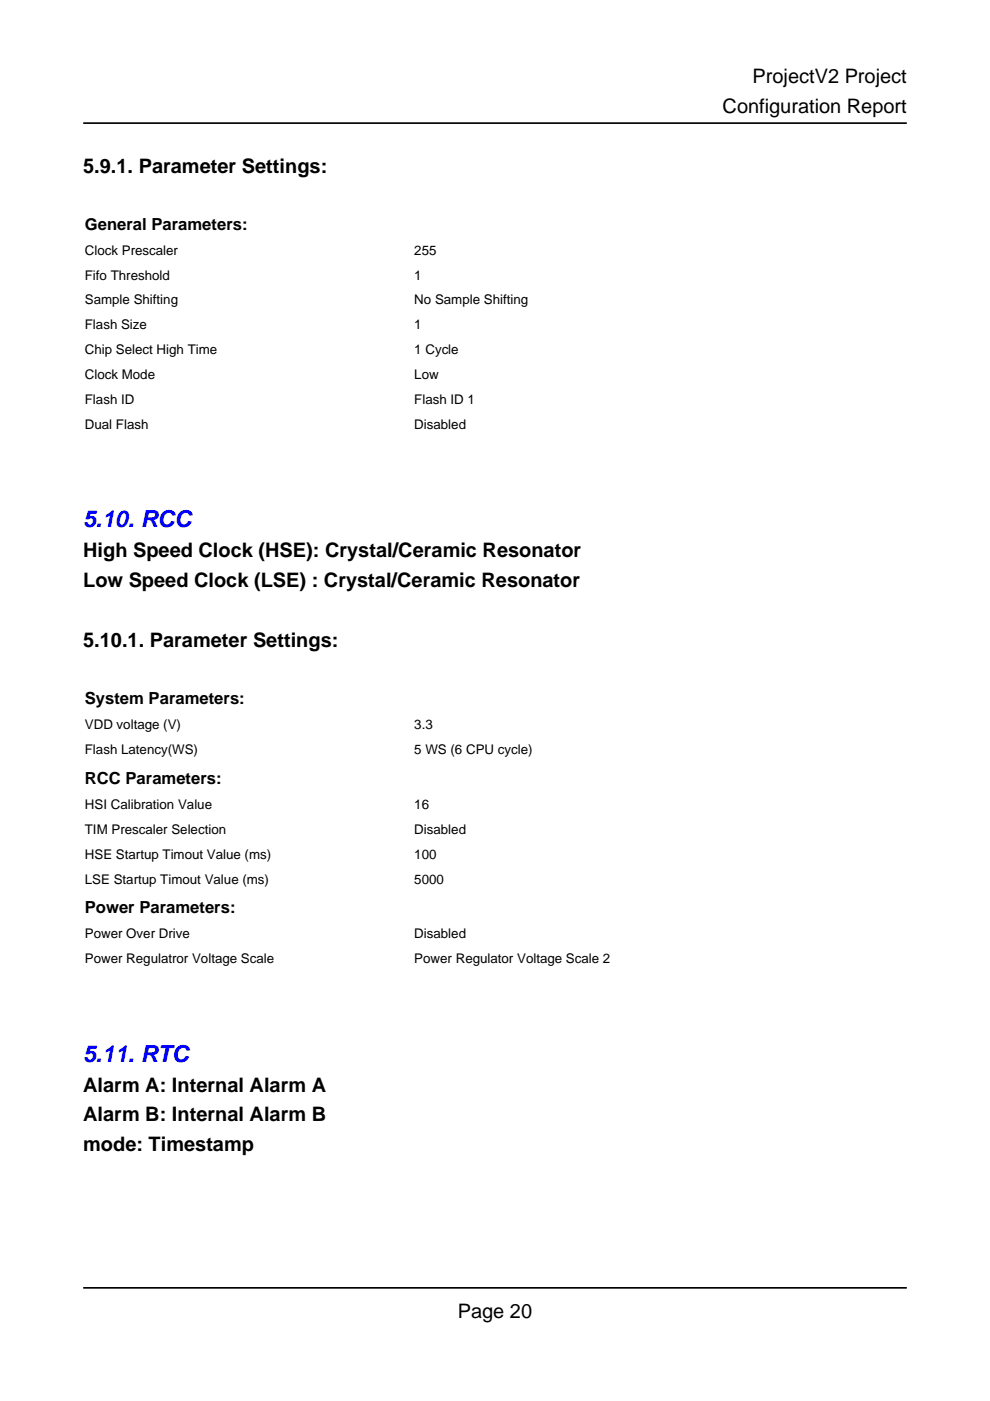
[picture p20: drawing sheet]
<svg xmlns="http://www.w3.org/2000/svg" width="210mm" height="297mm" viewBox="0 0 210 297" stroke-linecap="round" stroke-linejoin="round" font-family="sans-serif">
<defs><g id="words">
<g font-size="4.9" fill="#00f">
<text x="17.6" y="111.8">5.10. RCC</text>
<text x="17.6" y="225.1">5.11. RTC</text>
</g>
<g font-size="4.2">
<text x="159.6" y="17.6">ProjectV2 Project</text>
<text x="153.2" y="24">Configuration Report</text>
<text x="17.6" y="36.7">5.9.1. Parameter Settings:</text>
<text x="17.6" y="118.2">High Speed Clock (HSE): Crystal/Ceramic Resonator</text>
<text x="17.6" y="124.5">Low Speed Clock (LSE) : Crystal/Ceramic Resonator</text>
<text x="17.6" y="137.2">5.10.1. Parameter Settings:</text>
<text x="17.6" y="231.4">Alarm A: Internal Alarm A</text>
<text x="17.6" y="237.8">Alarm B: Internal Alarm B</text>
<text x="17.6" y="244.1">mode: Timestamp</text>
<text x="97.1" y="279.4">Page 20</text>
</g>
<g font-size="3.5">
<text x="18" y="48.7">General Parameters:</text>
<text x="18" y="149.2">System Parameters:</text>
<text x="18" y="166.2">RCC Parameters:</text>
<text x="18" y="193.7">Power Parameters:</text>
</g>
<g font-size="2.8">
<text x="18" y="54">Clock Prescaler</text>
<text x="87.8" y="54">255</text>
<text x="18" y="59.3">Fifo Threshold</text>
<text x="87.8" y="59.3">1</text>
<text x="18" y="64.6">Sample Shifting</text>
<text x="87.8" y="64.6">No Sample Shifting</text>
<text x="18" y="69.8">Flash Size</text>
<text x="87.8" y="69.8">1</text>
<text x="18" y="75.1">Chip Select High Time</text>
<text x="87.8" y="75.1">1 Cycle</text>
<text x="18" y="80.4">Clock Mode</text>
<text x="87.8" y="80.4">Low</text>
<text x="18" y="85.7">Flash ID</text>
<text x="87.8" y="85.7">Flash ID 1</text>
<text x="18" y="91">Dual Flash</text>
<text x="87.8" y="91">Disabled</text>
<text x="18" y="154.5">VDD voltage (V)</text>
<text x="87.8" y="154.5">3.3</text>
<text x="18" y="159.8">Flash Latency(WS)</text>
<text x="87.8" y="159.8">5 WS (6 CPU cycle)</text>
<text x="18" y="171.4">HSI Calibration Value</text>
<text x="87.8" y="171.4">16</text>
<text x="18" y="176.7">TIM Prescaler Selection</text>
<text x="87.8" y="176.7">Disabled</text>
<text x="18" y="182">HSE Startup Timout Value (ms)</text>
<text x="87.8" y="182">100</text>
<text x="18" y="187.3">LSE Startup Timout Value (ms)</text>
<text x="87.8" y="187.3">5000</text>
<text x="18" y="199">Power Over Drive</text>
<text x="87.8" y="199">Disabled</text>
<text x="18" y="204.3">Power Regulatror Voltage Scale</text>
<text x="87.8" y="204.3">Power Regulator Voltage Scale 2</text>
</g>
</g></defs>
<path d="M17.6 43h174.7v6.4h-174.7z" fill="none" stroke="#fff" stroke-width=".21"/>
<path d="M17.6 49.4h69.9v5.3h-69.9z" fill="#fff"/>
<path d="M17.6 49.4h69.9v5.3h-69.9z" fill="none" stroke="#fff" stroke-width=".21"/>
<path d="M87.5 49.4h104.8v5.3h-104.8z" fill="#fff"/>
<path d="M87.5 49.4h104.8v5.3h-104.8z" fill="none" stroke="#fff" stroke-width=".21"/>
<path d="M17.6 54.7h69.9v5.3h-69.9z" fill="#fff"/>
<path d="M17.6 54.7h69.9v5.3h-69.9z" fill="none" stroke="#fff" stroke-width=".21"/>
<path d="M87.5 54.7h104.8v5.3h-104.8z" fill="#fff"/>
<path d="M87.5 54.7h104.8v5.3h-104.8z" fill="none" stroke="#fff" stroke-width=".21"/>
<path d="M17.6 60h69.9v5.3h-69.9z" fill="#fff"/>
<path d="M17.6 60h69.9v5.3h-69.9z" fill="none" stroke="#fff" stroke-width=".21"/>
<path d="M87.5 60h104.8v5.3h-104.8z" fill="#fff"/>
<path d="M87.5 60h104.8v5.3h-104.8z" fill="none" stroke="#fff" stroke-width=".21"/>
<path d="M17.6 65.3h69.9v5.3h-69.9z" fill="#fff"/>
<path d="M17.6 65.3h69.9v5.3h-69.9z" fill="none" stroke="#fff" stroke-width=".21"/>
<path d="M87.5 65.3h104.8v5.3h-104.8z" fill="#fff"/>
<path d="M87.5 65.3h104.8v5.3h-104.8z" fill="none" stroke="#fff" stroke-width=".21"/>
<path d="M17.6 70.6h69.9v5.2h-69.9z" fill="#fff"/>
<path d="M17.6 70.6h69.9v5.2h-69.9z" fill="none" stroke="#fff" stroke-width=".21"/>
<path d="M87.5 70.6h104.8v5.2h-104.8z" fill="#fff"/>
<path d="M87.5 70.6h104.8v5.2h-104.8z" fill="none" stroke="#fff" stroke-width=".21"/>
<path d="M17.6 75.8h69.9v5.3h-69.9z" fill="#fff"/>
<path d="M17.6 75.8h69.9v5.3h-69.9z" fill="none" stroke="#fff" stroke-width=".21"/>
<path d="M87.5 75.8h104.8v5.3h-104.8z" fill="#fff"/>
<path d="M87.5 75.8h104.8v5.3h-104.8z" fill="none" stroke="#fff" stroke-width=".21"/>
<path d="M17.6 81.1h69.9v5.3h-69.9z" fill="#fff"/>
<path d="M17.6 81.1h69.9v5.3h-69.9z" fill="none" stroke="#fff" stroke-width=".21"/>
<path d="M87.5 81.1h104.8v5.3h-104.8z" fill="#fff"/>
<path d="M87.5 81.1h104.8v5.3h-104.8z" fill="none" stroke="#fff" stroke-width=".21"/>
<path d="M17.6 86.4h69.9v5.3h-69.9z" fill="#fff"/>
<path d="M17.6 86.4h69.9v5.3h-69.9z" fill="none" stroke="#fff" stroke-width=".21"/>
<path d="M87.5 86.4h104.8v5.3h-104.8z" fill="#fff"/>
<path d="M87.5 86.4h104.8v5.3h-104.8zM17.6 143.6h174.7v6.3h-174.7z" fill="none" stroke="#fff" stroke-width=".21"/>
<path d="M17.6 149.9h69.9v5.3h-69.9z" fill="#fff"/>
<path d="M17.6 149.9h69.9v5.3h-69.9z" fill="none" stroke="#fff" stroke-width=".21"/>
<path d="M87.5 149.9h104.8v5.3h-104.8z" fill="#fff"/>
<path d="M87.5 149.9h104.8v5.3h-104.8z" fill="none" stroke="#fff" stroke-width=".21"/>
<path d="M17.6 155.2h69.9v5.3h-69.9z" fill="#fff"/>
<path d="M17.6 155.2h69.9v5.3h-69.9z" fill="none" stroke="#fff" stroke-width=".21"/>
<path d="M87.5 155.2h104.8v5.3h-104.8z" fill="#fff"/>
<path d="M87.5 155.2h104.8v5.3h-104.8zM17.6 160.5h174.7v6.4h-174.7z" fill="none" stroke="#fff" stroke-width=".21"/>
<path d="M17.6 166.9h69.9v5.3h-69.9z" fill="#fff"/>
<path d="M17.6 166.9h69.9v5.3h-69.9z" fill="none" stroke="#fff" stroke-width=".21"/>
<path d="M87.5 166.9h104.8v5.3h-104.8z" fill="#fff"/>
<path d="M87.5 166.9h104.8v5.3h-104.8z" fill="none" stroke="#fff" stroke-width=".21"/>
<path d="M17.6 172.2h69.9v5.2h-69.9z" fill="#fff"/>
<path d="M17.6 172.2h69.9v5.2h-69.9z" fill="none" stroke="#fff" stroke-width=".21"/>
<path d="M87.5 172.2h104.8v5.2h-104.8z" fill="#fff"/>
<path d="M87.5 172.2h104.8v5.2h-104.8z" fill="none" stroke="#fff" stroke-width=".21"/>
<path d="M17.6 177.4h69.9v5.3h-69.9z" fill="#fff"/>
<path d="M17.6 177.4h69.9v5.3h-69.9z" fill="none" stroke="#fff" stroke-width=".21"/>
<path d="M87.5 177.4h104.8v5.3h-104.8z" fill="#fff"/>
<path d="M87.5 177.4h104.8v5.3h-104.8z" fill="none" stroke="#fff" stroke-width=".21"/>
<path d="M17.6 182.7h69.9v5.3h-69.9z" fill="#fff"/>
<path d="M17.6 182.7h69.9v5.3h-69.9z" fill="none" stroke="#fff" stroke-width=".21"/>
<path d="M87.5 182.7h104.8v5.3h-104.8z" fill="#fff"/>
<path d="M17.6 188h174.7v6.4h-174.7zM87.5 182.7h104.8v5.3h-104.8z" fill="none" stroke="#fff" stroke-width=".21"/>
<path d="M17.6 194.4h69.9v5.3h-69.9z" fill="#fff"/>
<path d="M17.6 194.4h69.9v5.3h-69.9z" fill="none" stroke="#fff" stroke-width=".21"/>
<path d="M87.5 194.4h104.8v5.3h-104.8z" fill="#fff"/>
<path d="M87.5 194.4h104.8v5.3h-104.8z" fill="none" stroke="#fff" stroke-width=".21"/>
<path d="M17.6 199.7h69.9v5.3h-69.9z" fill="#fff"/>
<path d="M17.6 199.7h69.9v5.3h-69.9z" fill="none" stroke="#fff" stroke-width=".21"/>
<path d="M87.5 199.7h104.8v5.3h-104.8z" fill="#fff"/>
<path d="M87.5 199.7h104.8v5.3h-104.8z" fill="none" stroke="#fff" stroke-width=".21"/>
<path d="M17.6 26.1h174.7M17.6 273h174.7" fill="none" stroke="#000" stroke-width=".35"/>
<use href="#words"/>
</svg>
